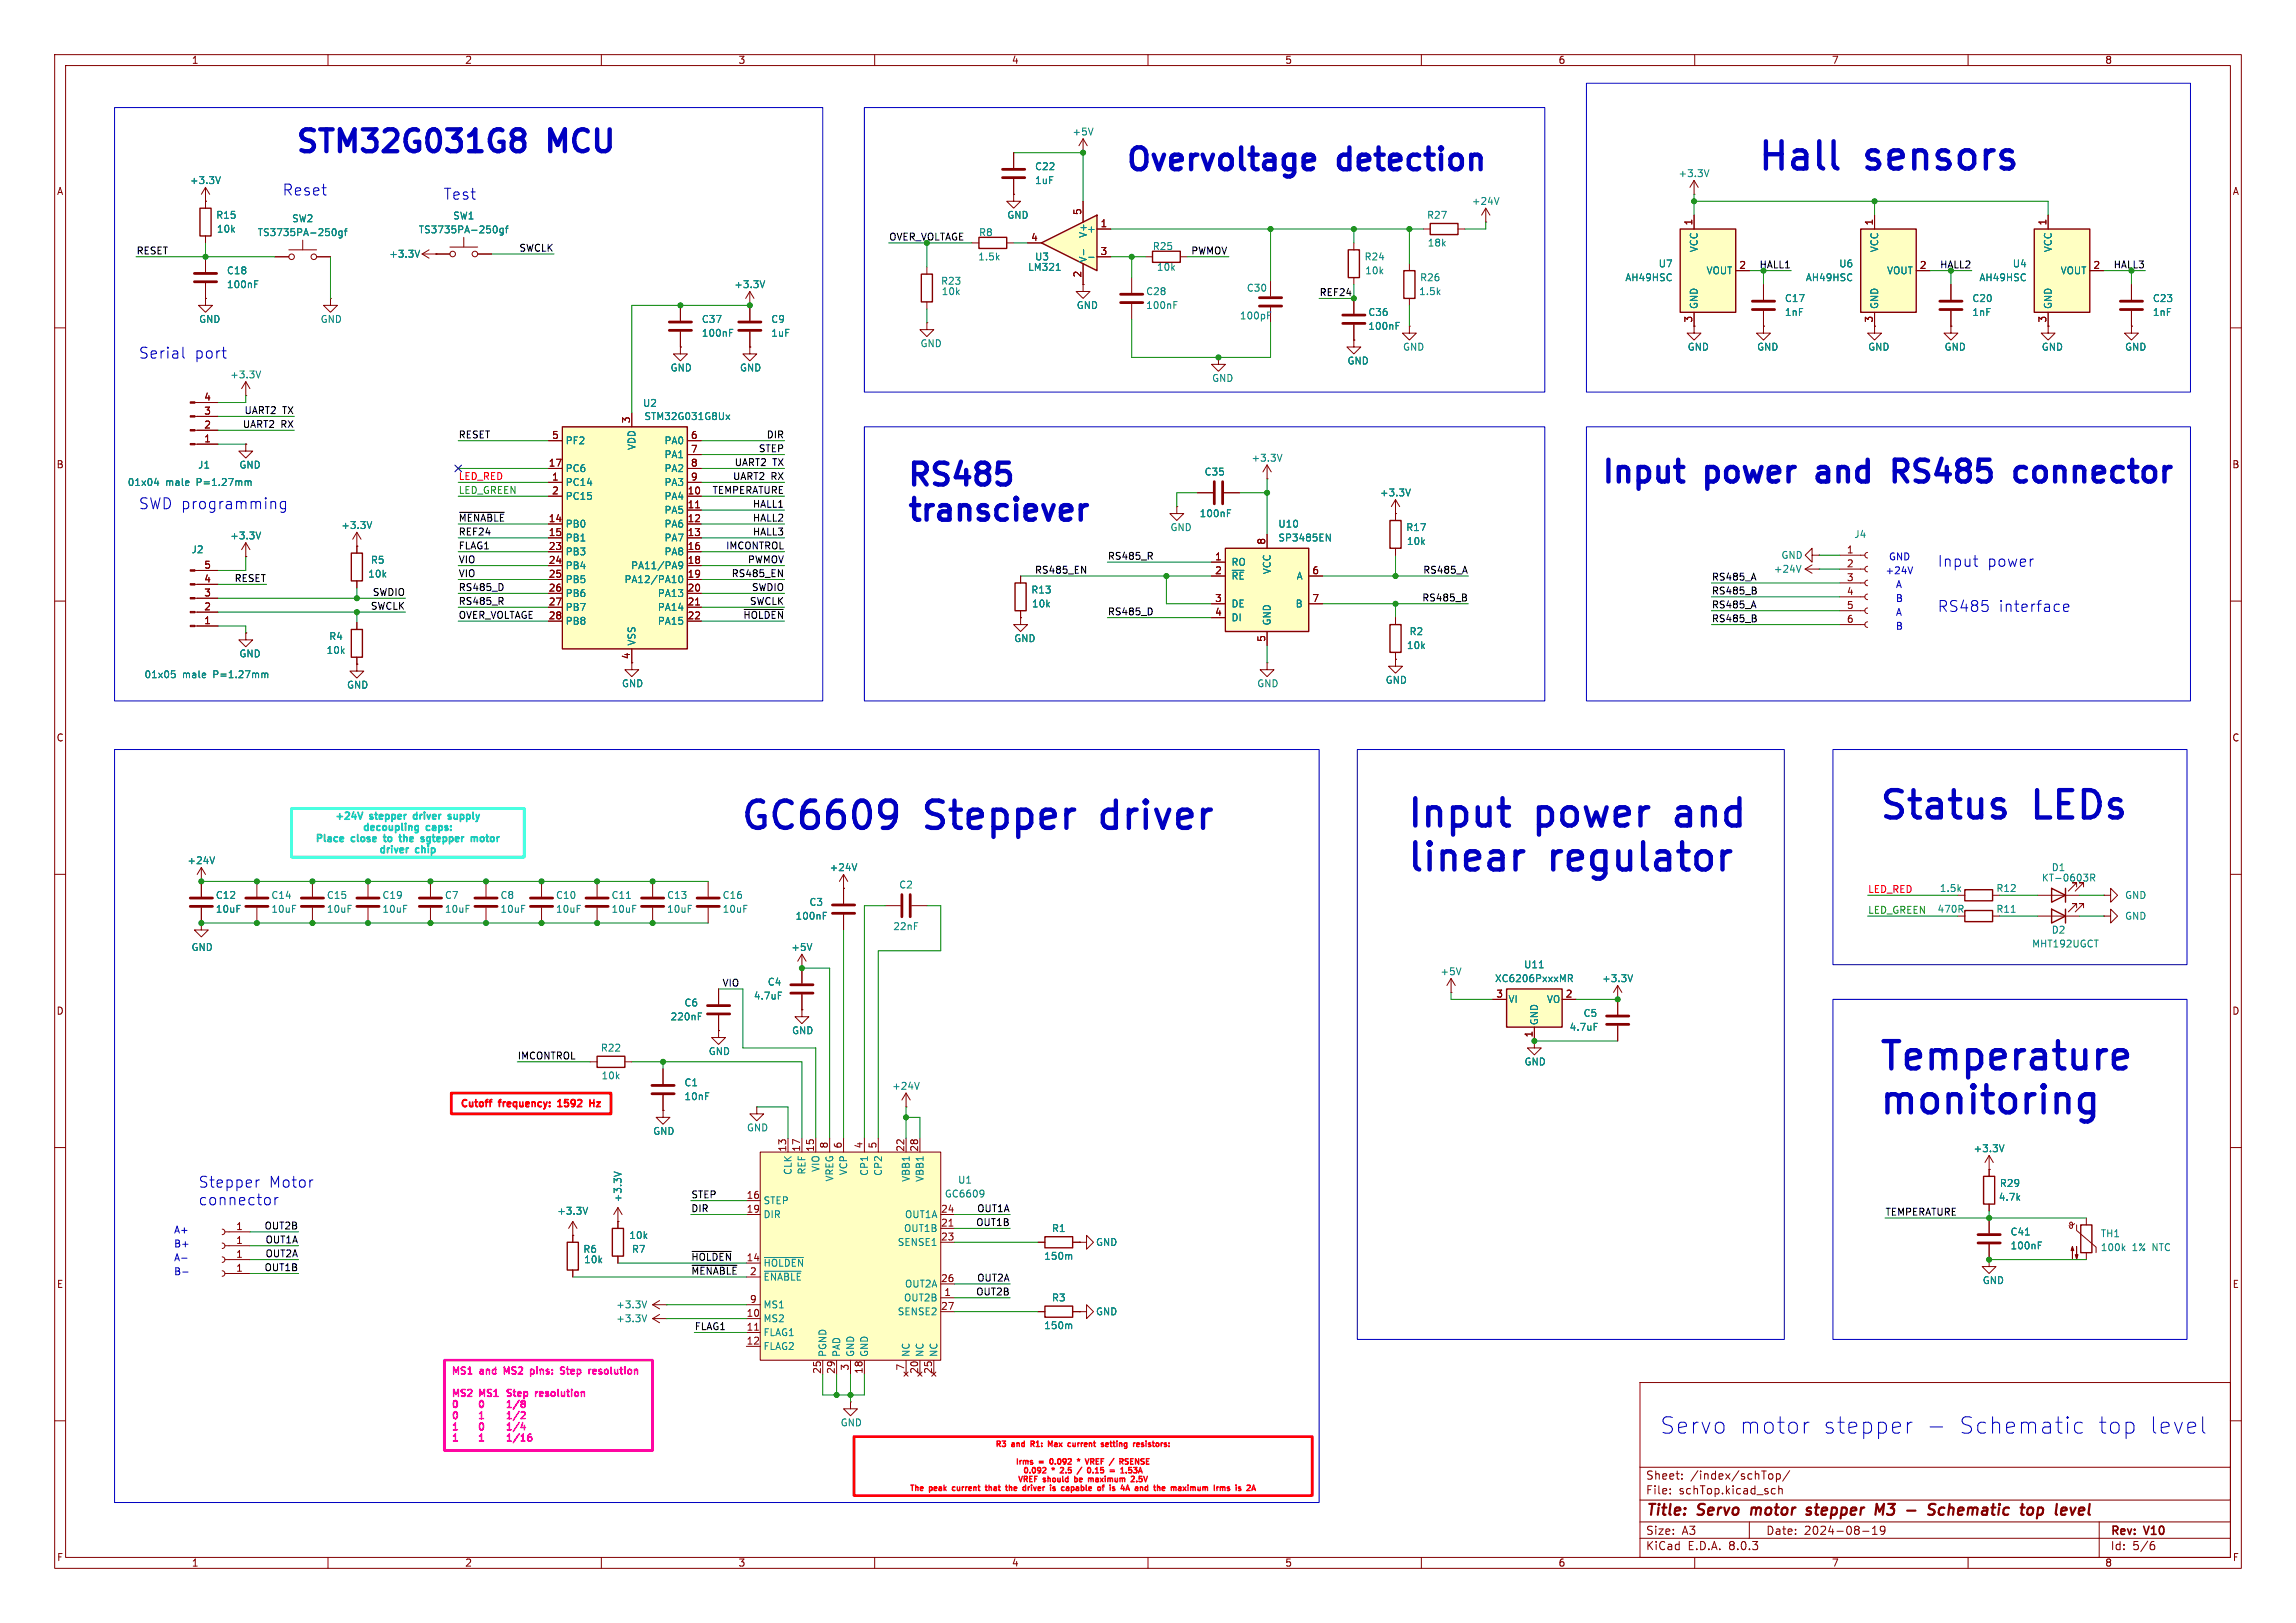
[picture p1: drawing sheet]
<svg xmlns="http://www.w3.org/2000/svg" width="420mm" height="297mm" viewBox="0 0 420 297" stroke-linecap="round" stroke-linejoin="round" font-family="sans-serif">
<defs><g id="words">
<g font-size="7" fill="#0000c2">
<text x="321.3" y="31.5">Hall</text>
<text x="341.5" y="31.5">sensors</text>
<text x="135.3" y="152.2">GC6609</text>
<text x="169.5" y="152.2">Stepper</text>
<text x="203.1" y="152.2">driver</text>
<text x="257.2" y="151.7">Input</text>
<text x="281.2" y="151.7">power</text>
<text x="308.1" y="151.7">and</text>
<text x="343.5" y="150.2">Status</text>
<text x="372.3" y="150.2">LEDs</text>
<text x="257.2" y="159.8">linear</text>
<text x="283.8" y="159.8">regulator</text>
<text x="343.5" y="196.2">Temperature</text>
<text x="343.5" y="204.2">monitoring</text>
</g>
<g font-size="5.6" fill="#0000c2">
<text x="53.8" y="28.2">STM32G031G8</text>
<text x="100.8" y="28.2">MCU</text>
<text x="205.7" y="31.5">Overvoltage</text>
<text x="245.2" y="31.5">detection</text>
<text x="165.7" y="89.2">RS485</text>
<text x="292.7" y="88.7">Input</text>
<text x="312.4" y="88.7">power</text>
<text x="334.4" y="88.7">and</text>
<text x="349.9" y="88.7">RS485</text>
<text x="373.8" y="88.7">connector</text>
<text x="165.7" y="95.6">transciever</text>
</g>
<g font-size="4.2" fill="#0000c2">
<text x="303.5" y="262.6">Servo</text>
<text x="318" y="262.6">motor</text>
<text x="333.1" y="262.6">stepper</text>
<text x="357.7" y="262.6">Schematic</text>
<text x="383" y="262.6">top</text>
<text x="392.2" y="262.6">level</text>
</g>
<g font-size="2.8" fill="#0000c2">
<text x="51.6" y="35.9">Reset</text>
<text x="81" y="36.7">Test</text>
<text x="25.3" y="65.8">Serial</text>
<text x="35.5" y="65.8">port</text>
<text x="25.3" y="93.3">SWD programming</text>
<text x="354.3" y="103.9">Input</text>
<text x="363.4" y="103.9">power</text>
<text x="354.3" y="112.1">RS485</text>
<text x="365.5" y="112.1">interface</text>
<text x="36.2" y="217.5">Stepper</text>
<text x="36.2" y="220.7">connector</text>
<text x="49.1" y="217.5">Motor</text>
</g>
<g font-size="2.8" fill="#840000">
<text x="301" y="277.9">Title:</text>
<text x="310.6" y="277.9">Servo</text>
<text x="321.2" y="277.9">motor</text>
<text x="332.2" y="277.9">stepper</text>
<text x="345.5" y="277.9">M3</text>
<text x="352" y="277.9">-</text>
<text x="356.8" y="277.9">Schematic</text>
<text x="374.6" y="277.9">top</text>
<text x="381.7" y="277.9">level</text>
</g>
<g font-size="2.1" fill="#840000">
<text x="301" y="273.7">File:</text>
<text x="301" y="271">Sheet:</text>
<text x="307.1" y="273.7">schTop.kicad_sch</text>
<text x="309.2" y="271">/index/schTop/</text>
<text x="301" y="281.1">Size:</text>
<text x="307.6" y="281.1">A3</text>
<text x="323" y="281.1">Date:</text>
<text x="330" y="281.1">2024-08-19</text>
<text x="386" y="281.3">Rev:</text>
<text x="392.4" y="281.3">V10</text>
<text x="301" y="283.9">KiCad</text>
<text x="308.7" y="283.9">E.D.A.</text>
<text x="316.3" y="283.9">8.0.3</text>
<text x="386" y="283.9">Id:</text>
<text x="390.1" y="283.9">5/6</text>
</g>
<g font-size="1.8" fill="#840000">
<text x="35" y="11.9">1</text>
<text x="85" y="11.9">2</text>
<text x="135" y="11.9">3</text>
<text x="185" y="11.9">4</text>
<text x="235" y="11.9">5</text>
<text x="285" y="11.9">6</text>
<text x="335" y="11.9">7</text>
<text x="385" y="11.9">8</text>
<text x="10.3" y="35.9">A</text>
<text x="408.3" y="35.9">A</text>
<text x="197.9" y="39.4" transform="rotate(-90 197.9 39.4)">5</text>
<text x="201.2" y="41.7">1</text>
<text x="309.6" y="41.3" transform="rotate(-90 309.6 41.3)">1</text>
<text x="342.6" y="41.3" transform="rotate(-90 342.6 41.3)">1</text>
<text x="374.4" y="41.3" transform="rotate(-90 374.4 41.3)">1</text>
<text x="188.5" y="44.2">4</text>
<text x="201.2" y="46.7">3</text>
<text x="197.9" y="50.9" transform="rotate(-90 197.9 50.9)">2</text>
<text x="318.1" y="49.3">2</text>
<text x="351.1" y="49.3">2</text>
<text x="382.8" y="49.3">2</text>
<text x="309.6" y="59.1" transform="rotate(-90 309.6 59.1)">3</text>
<text x="342.6" y="59.1" transform="rotate(-90 342.6 59.1)">3</text>
<text x="374.4" y="59.1" transform="rotate(-90 374.4 59.1)">3</text>
<text x="37.3" y="75.9">3</text>
<text x="37.3" y="73.4">4</text>
<text x="115.3" y="77.5" transform="rotate(-90 115.3 77.5)">3</text>
<text x="37.3" y="81">1</text>
<text x="37.3" y="78.5">2</text>
<text x="100.9" y="80.4">5</text>
<text x="126.3" y="80.4">6</text>
<text x="126.3" y="82.9">7</text>
<text x="10.3" y="85.9">B</text>
<text x="100.3" y="85.5">17</text>
<text x="100.9" y="88">1</text>
<text x="126.3" y="85.5">8</text>
<text x="126.3" y="88">9</text>
<text x="408.2" y="85.9">B</text>
<text x="100.3" y="95.6">14</text>
<text x="100.9" y="90.6">2</text>
<text x="125.7" y="90.6">10</text>
<text x="125.7" y="93.1">11</text>
<text x="125.7" y="95.6">12</text>
<text x="100.3" y="98.2">15</text>
<text x="100.3" y="100.7">23</text>
<text x="125.7" y="98.2">13</text>
<text x="125.7" y="100.7">16</text>
<text x="231.5" y="99.8" transform="rotate(-90 231.5 99.8)">8</text>
<text x="337.7" y="101.3">1</text>
<text x="37.3" y="106.7">4</text>
<text x="37.3" y="104.1">5</text>
<text x="100.3" y="103.3">24</text>
<text x="100.3" y="105.8">25</text>
<text x="125.7" y="103.3">18</text>
<text x="125.7" y="105.8">19</text>
<text x="222.2" y="102.6">1</text>
<text x="222.2" y="105.2">2</text>
<text x="240" y="105.2">6</text>
<text x="337.7" y="103.9">2</text>
<text x="337.7" y="106.4">3</text>
<text x="37.3" y="111.8">2</text>
<text x="37.3" y="109.2">3</text>
<text x="100.3" y="108.3">26</text>
<text x="100.3" y="110.9">27</text>
<text x="100.3" y="113.4">28</text>
<text x="125.7" y="108.3">20</text>
<text x="125.7" y="110.9">21</text>
<text x="125.7" y="113.4">22</text>
<text x="222.2" y="110.2">3</text>
<text x="222.2" y="112.8">4</text>
<text x="240" y="110.2">7</text>
<text x="337.7" y="109">4</text>
<text x="337.7" y="111.5">5</text>
<text x="37.3" y="114.3">1</text>
<text x="231.5" y="117.5" transform="rotate(-90 231.5 117.5)">5</text>
<text x="337.7" y="114">6</text>
<text x="115.3" y="120.7" transform="rotate(-90 115.3 120.7)">4</text>
<text x="10.3" y="135.9">C</text>
<text x="408.2" y="135.9">C</text>
<text x="10.3" y="185.9">D</text>
<text x="273.6" y="182.6">3</text>
<text x="286.3" y="182.6">2</text>
<text x="408.2" y="185.9">D</text>
<text x="280.4" y="189.9" transform="rotate(-90 280.4 189.9)">1</text>
<text x="143.9" y="210.9" transform="rotate(-90 143.9 210.9)">13</text>
<text x="146.4" y="210.9" transform="rotate(-90 146.4 210.9)">17</text>
<text x="149" y="210.9" transform="rotate(-90 149 210.9)">15</text>
<text x="151.5" y="210.3" transform="rotate(-90 151.5 210.3)">8</text>
<text x="154.1" y="210.3" transform="rotate(-90 154.1 210.3)">6</text>
<text x="157.9" y="210.3" transform="rotate(-90 157.9 210.3)">4</text>
<text x="160.4" y="210.3" transform="rotate(-90 160.4 210.3)">5</text>
<text x="165.5" y="210.9" transform="rotate(-90 165.5 210.9)">22</text>
<text x="168" y="210.9" transform="rotate(-90 168 210.9)">28</text>
<text x="136.5" y="219.5">16</text>
<text x="136.5" y="222">19</text>
<text x="172" y="222">24</text>
<text x="43.1" y="225.2">1</text>
<text x="43.1" y="227.7">1</text>
<text x="172" y="224.5">21</text>
<text x="172" y="227.1">23</text>
<text x="43.1" y="232.8">1</text>
<text x="43.1" y="230.3">1</text>
<text x="10.3" y="235.9">E</text>
<text x="137.1" y="238.5">9</text>
<text x="172" y="234.7">26</text>
<text x="172" y="239.8">27</text>
<text x="172.6" y="237.2">1</text>
<text x="408.3" y="235.9">E</text>
<text x="136.5" y="241">10</text>
<text x="136.5" y="243.6">11</text>
<text x="136.5" y="246.1">12</text>
<text x="150.2" y="251.5" transform="rotate(-90 150.2 251.5)">25</text>
<text x="152.8" y="251.5" transform="rotate(-90 152.8 251.5)">29</text>
<text x="155.3" y="250.9" transform="rotate(-90 155.3 250.9)">3</text>
<text x="157.9" y="251.5" transform="rotate(-90 157.9 251.5)">18</text>
<text x="165.5" y="250.9" transform="rotate(-90 165.5 250.9)">7</text>
<text x="168" y="251.5" transform="rotate(-90 168 251.5)">20</text>
<text x="170.6" y="251.5" transform="rotate(-90 170.6 251.5)">25</text>
<text x="10.3" y="285.9">F</text>
<text x="35" y="286.9">1</text>
<text x="85" y="286.9">2</text>
<text x="135" y="286.9">3</text>
<text x="185" y="286.9">4</text>
<text x="235" y="286.9">5</text>
<text x="285" y="286.9">6</text>
<text x="335" y="286.9">7</text>
<text x="385" y="286.9">8</text>
<text x="408.3" y="285.9">F</text>
</g>
<g font-size="1.8" fill="#008484">
<text x="196.1" y="25">+5V</text>
<text x="34.6" y="33.9">+3.3V</text>
<text x="189.2" y="33.9">1uF</text>
<text x="189.2" y="31.3">C22</text>
<text x="306.9" y="32.6">+3.3V</text>
<text x="39.5" y="40.2">R15</text>
<text x="53.3" y="40.9">SW2</text>
<text x="82.8" y="40.4">SW1</text>
<text x="184.2" y="40.2">GND</text>
<text x="260.9" y="40.2">R27</text>
<text x="269.1" y="37.7">+24V</text>
<text x="39.6" y="42.8">10k</text>
<text x="47" y="43.4">TS3735PA-250gf</text>
<text x="71.1" y="47.3">+3.3V</text>
<text x="76.5" y="42.9">TS3735PA-250gf</text>
<text x="178.8" y="47.9">1.5k</text>
<text x="179" y="43.4">R8</text>
<text x="189.2" y="47.9">U3</text>
<text x="198.8" y="42.8">+</text>
<text x="199" y="43.6" transform="rotate(-90 199 43.6)">V+</text>
<text x="210.8" y="45.9">R25</text>
<text x="249.5" y="47.9">R24</text>
<text x="261.1" y="45.3">18k</text>
<text x="310.7" y="46.2" transform="rotate(-90 310.7 46.2)">VCC</text>
<text x="343.8" y="46.2" transform="rotate(-90 343.8 46.2)">VCC</text>
<text x="375.5" y="46.2" transform="rotate(-90 375.5 46.2)">VCC</text>
<text x="41.4" y="52.9">100nF</text>
<text x="41.4" y="50.4">C18</text>
<text x="134.2" y="52.9">+3.3V</text>
<text x="172" y="52.3">R23</text>
<text x="188" y="49.8">LM321</text>
<text x="199" y="48.1" transform="rotate(-90 199 48.1)">V-</text>
<text x="211.5" y="49.8">10k</text>
<text x="228" y="53.6">C30</text>
<text x="249.6" y="50.4">10k</text>
<text x="259.7" y="51.7">R26</text>
<text x="297.2" y="51.7">AH49HSC</text>
<text x="303.3" y="49.1">U7</text>
<text x="312.1" y="50.4">VOUT</text>
<text x="330.2" y="51.7">AH49HSC</text>
<text x="336.3" y="49.1">U6</text>
<text x="345.1" y="50.4">VOUT</text>
<text x="362" y="51.7">AH49HSC</text>
<text x="368.1" y="49.1">U4</text>
<text x="376.8" y="50.4">VOUT</text>
<text x="36.3" y="59.3">GND</text>
<text x="58.6" y="59.3">GND</text>
<text x="128.3" y="59.3">C37</text>
<text x="141" y="59.3">C9</text>
<text x="172.2" y="54.2">10k</text>
<text x="196.9" y="56.7">GND</text>
<text x="209.6" y="56.7">100nF</text>
<text x="209.6" y="54.2">C28</text>
<text x="226.7" y="58.6">100pF</text>
<text x="250.2" y="58">C36</text>
<text x="259.5" y="54.2">1.5k</text>
<text x="310.7" y="56.6" transform="rotate(-90 310.7 56.6)">GND</text>
<text x="326.4" y="55.5">C17</text>
<text x="326.4" y="58">1nF</text>
<text x="343.8" y="56.6" transform="rotate(-90 343.8 56.6)">GND</text>
<text x="360.7" y="55.5">C20</text>
<text x="360.7" y="58">1nF</text>
<text x="375.5" y="56.6" transform="rotate(-90 375.5 56.6)">GND</text>
<text x="393.7" y="55.5">C23</text>
<text x="393.7" y="58">1nF</text>
<text x="128.3" y="61.8">100nF</text>
<text x="141" y="61.8">1uF</text>
<text x="168.3" y="63.7">GND</text>
<text x="250.2" y="60.6">100nF</text>
<text x="256.6" y="64.4">GND</text>
<text x="308.6" y="64.4">GND</text>
<text x="321.3" y="64.4">GND</text>
<text x="341.6" y="64.4">GND</text>
<text x="355.6" y="64.4">GND</text>
<text x="373.4" y="64.4">GND</text>
<text x="388.6" y="64.4">GND</text>
<text x="42" y="69.4">+3.3V</text>
<text x="122.6" y="68.2">GND</text>
<text x="135.3" y="68.2">GND</text>
<text x="221.6" y="70.1">GND</text>
<text x="246.4" y="66.9">GND</text>
<text x="117.5" y="74.7">U2</text>
<text x="117.8" y="77.1">STM32G031G8Ux</text>
<text x="103.4" y="81.5">PF2</text>
<text x="116.4" y="82.4" transform="rotate(-90 116.4 82.4)">VDD</text>
<text x="121.5" y="81.5">PA0</text>
<text x="23.3" y="89.1">01x04</text>
<text x="30.3" y="89.1">male</text>
<text x="36.1" y="89.1">P=1.27mm</text>
<text x="36.1" y="86">J1</text>
<text x="43.7" y="86">GND</text>
<text x="103.4" y="89.1">PC14</text>
<text x="103.4" y="86.6">PC6</text>
<text x="121.5" y="84">PA1</text>
<text x="121.5" y="86.6">PA2</text>
<text x="121.5" y="89.1">PA3</text>
<text x="220.3" y="87.2">C35</text>
<text x="228.8" y="84.7">+3.3V</text>
<text x="103.4" y="91.7">PC15</text>
<text x="121.5" y="91.7">PA4</text>
<text x="121.5" y="94.2">PA5</text>
<text x="219.3" y="94.8">100nF</text>
<text x="252.3" y="91">+3.3V</text>
<text x="34.9" y="101.4">J2</text>
<text x="42" y="98.9">+3.3V</text>
<text x="62.3" y="97">+3.3V</text>
<text x="103.4" y="96.7">PB0</text>
<text x="103.4" y="99.3">PB1</text>
<text x="103.4" y="101.8">PB3</text>
<text x="121.5" y="96.7">PA6</text>
<text x="121.5" y="99.3">PA7</text>
<text x="121.5" y="101.8">PA8</text>
<text x="214" y="97.4">GND</text>
<text x="233.7" y="96.7">U10</text>
<text x="233.7" y="99.3">SP3485EN</text>
<text x="257.1" y="97.4">R17</text>
<text x="257.3" y="99.9">10k</text>
<text x="339.1" y="98.7">J4</text>
<text x="67.3" y="105.9">10k</text>
<text x="67.7" y="103.4">R5</text>
<text x="103.4" y="104.4">PB4</text>
<text x="103.4" y="106.9">PB5</text>
<text x="114.1" y="106.9">PA12/PA10</text>
<text x="115.3" y="104.4">PA11/PA9</text>
<text x="225.2" y="103.7">RO</text>
<text x="225.2" y="106.3">~{RE}</text>
<text x="232.6" y="105.2" transform="rotate(-90 232.6 105.2)">VCC</text>
<text x="237.1" y="106.3">A</text>
<text x="324.4" y="105">+24V</text>
<text x="325.8" y="102.5">GND</text>
<text x="103.4" y="109.4">PB6</text>
<text x="103.4" y="112">PB7</text>
<text x="120.2" y="109.4">PA13</text>
<text x="120.2" y="112">PA14</text>
<text x="188.6" y="108.8">R13</text>
<text x="188.7" y="111.4">10k</text>
<text x="225.2" y="111.4">DE</text>
<text x="225.2" y="113.9">DI</text>
<text x="236.9" y="111.4">B</text>
<text x="59.6" y="119.9">10k</text>
<text x="60.1" y="117.3">R4</text>
<text x="103.4" y="114.5">PB8</text>
<text x="116.4" y="118.2" transform="rotate(-90 116.4 118.2)">VSS</text>
<text x="120.2" y="114.5">PA15</text>
<text x="185.4" y="117.7">GND</text>
<text x="232.6" y="114.6" transform="rotate(-90 232.6 114.6)">GND</text>
<text x="257.3" y="119">10k</text>
<text x="257.7" y="116.4">R2</text>
<text x="26.3" y="124.3">01x05</text>
<text x="33.4" y="124.3">male</text>
<text x="39.1" y="124.3">P=1.27mm</text>
<text x="43.7" y="120.5">GND</text>
<text x="113.7" y="126">GND</text>
<text x="229.9" y="126">GND</text>
<text x="253.4" y="125.3">GND</text>
<text x="63.4" y="126.2">GND</text>
<text x="34.2" y="158.3">+24V</text>
<text x="151.7" y="159.6">+24V</text>
<text x="373.4" y="161.5">KT-0603R</text>
<text x="375.2" y="159.6">D1</text>
<text x="39.4" y="164.7">C12</text>
<text x="39.4" y="167.2">10uF</text>
<text x="49.5" y="164.7">C14</text>
<text x="49.5" y="167.2">10uF</text>
<text x="59.7" y="164.7">C15</text>
<text x="59.7" y="167.2">10uF</text>
<text x="69.9" y="164.7">C19</text>
<text x="69.9" y="167.2">10uF</text>
<text x="81.3" y="164.7">C7</text>
<text x="81.3" y="167.2">10uF</text>
<text x="91.4" y="164.7">C8</text>
<text x="91.4" y="167.2">10uF</text>
<text x="101.6" y="164.7">C10</text>
<text x="101.6" y="167.2">10uF</text>
<text x="111.8" y="164.7">C11</text>
<text x="111.8" y="167.2">10uF</text>
<text x="121.9" y="164.7">C13</text>
<text x="121.9" y="167.2">10uF</text>
<text x="132.1" y="164.7">C16</text>
<text x="132.1" y="167.2">10uF</text>
<text x="148" y="166">C3</text>
<text x="164.4" y="162.8">C2</text>
<text x="354.3" y="167.2">470R</text>
<text x="354.7" y="163.4">1.5k</text>
<text x="365.1" y="167.2">R11</text>
<text x="365.1" y="163.4">R12</text>
<text x="388.6" y="164.7">GND</text>
<text x="145.4" y="168.5">100nF</text>
<text x="163.3" y="170.4">22nF</text>
<text x="371.6" y="173.6">MHT192UGCT</text>
<text x="375.2" y="171">D2</text>
<text x="388.6" y="168.5">GND</text>
<text x="34.9" y="174.2">GND</text>
<text x="144.6" y="174.2">+5V</text>
<text x="263.4" y="178.7">+5V</text>
<text x="273.4" y="179.9">XC6206PxxxMR</text>
<text x="278.7" y="177.4">U11</text>
<text x="293" y="179.9">+3.3V</text>
<text x="125.1" y="184.4">C6</text>
<text x="137.8" y="183.1">4.7uF</text>
<text x="140.3" y="180.6">C4</text>
<text x="275.8" y="183.7">VI</text>
<text x="282.9" y="183.7">VO</text>
<text x="122.6" y="186.9">220nF</text>
<text x="144.8" y="189.5">GND</text>
<text x="281.5" y="187.7" transform="rotate(-90 281.5 187.7)">GND</text>
<text x="287" y="188.8">4.7uF</text>
<text x="289.6" y="186.3">C5</text>
<text x="109.8" y="192.6">R22</text>
<text x="109.9" y="197.7">10k</text>
<text x="129.5" y="193.3">GND</text>
<text x="278.8" y="195.2">GND</text>
<text x="125.1" y="199">C1</text>
<text x="125.1" y="201.5">10nF</text>
<text x="163.1" y="199.6">+24V</text>
<text x="119.4" y="207.9">GND</text>
<text x="136.5" y="207.2">GND</text>
<text x="145" y="215.1" transform="rotate(-90 145 215.1)">CLK</text>
<text x="147.5" y="215" transform="rotate(-90 147.5 215)">REF</text>
<text x="150.1" y="214.6" transform="rotate(-90 150.1 214.6)">VIO</text>
<text x="155.2" y="215.2" transform="rotate(-90 155.2 215.2)">VCP</text>
<text x="159" y="215.3" transform="rotate(-90 159 215.3)">CP1</text>
<text x="161.5" y="215.3" transform="rotate(-90 161.5 215.3)">CP2</text>
<text x="360.9" y="211">+3.3V</text>
<text x="113.9" y="220.1" transform="rotate(-90 113.9 220.1)">+3.3V</text>
<text x="139.6" y="220.6">STEP</text>
<text x="152.6" y="216.3" transform="rotate(-90 152.6 216.3)">VREG</text>
<text x="166.6" y="216.4" transform="rotate(-90 166.6 216.4)">VBB1</text>
<text x="169.1" y="216.4" transform="rotate(-90 169.1 216.4)">VBB1</text>
<text x="172.7" y="219.3">GC6609</text>
<text x="175.2" y="216.8">U1</text>
<text x="365.5" y="219.9">4.7k</text>
<text x="365.7" y="217.4">R29</text>
<text x="101.8" y="222.5">+3.3V</text>
<text x="115" y="226.9">10k</text>
<text x="139.6" y="223.1">DIR</text>
<text x="165.3" y="225.7">OUT1B</text>
<text x="165.4" y="223.1">OUT1A</text>
<text x="192.3" y="225.7">R1</text>
<text x="367.7" y="226.3">C41</text>
<text x="384.2" y="226.6">TH1</text>
<text x="106.6" y="229.5">R6</text>
<text x="106.8" y="231.4">10k</text>
<text x="115.5" y="229.5">R7</text>
<text x="139.6" y="232">~{HOLDEN}</text>
<text x="164.1" y="228.2">SENSE1</text>
<text x="190.9" y="230.7">150m</text>
<text x="200.4" y="228.2">GND</text>
<text x="367.7" y="228.8">100nF</text>
<text x="384.2" y="229.1">100k</text>
<text x="390" y="229.1">1%</text>
<text x="393.8" y="229.1">NTC</text>
<text x="112.6" y="239.6">+3.3V</text>
<text x="139.6" y="234.5">~{ENABLE}</text>
<text x="139.6" y="239.6">MS1</text>
<text x="165.3" y="238.4">OUT2B</text>
<text x="165.4" y="235.8">OUT2A</text>
<text x="192.3" y="238.4">R3</text>
<text x="362.6" y="235.2">GND</text>
<text x="112.6" y="242.2">+3.3V</text>
<text x="139.6" y="242.2">MS2</text>
<text x="139.6" y="244.7">FLAG1</text>
<text x="164.1" y="240.9">SENSE2</text>
<text x="190.9" y="243.4">150m</text>
<text x="200.4" y="240.9">GND</text>
<text x="139.6" y="247.2">FLAG2</text>
<text x="151.4" y="248.4" transform="rotate(-90 151.4 248.4)">PGND</text>
<text x="153.9" y="248.4" transform="rotate(-90 153.9 248.4)">PAD</text>
<text x="156.4" y="248.4" transform="rotate(-90 156.4 248.4)">GND</text>
<text x="159" y="248.4" transform="rotate(-90 159 248.4)">GND</text>
<text x="166.6" y="248.4" transform="rotate(-90 166.6 248.4)">NC</text>
<text x="169.1" y="248.4" transform="rotate(-90 169.1 248.4)">NC</text>
<text x="171.7" y="248.4" transform="rotate(-90 171.7 248.4)">NC</text>
<text x="153.7" y="261.2">GND</text>
</g>
<g font-size="1.8">
<text x="24.9" y="46.6">RESET</text>
<text x="94.9" y="46.1">SWCLK</text>
<text x="217.8" y="46.6">PWMOV</text>
<text x="321.8" y="49.2">HALL1</text>
<text x="354.8" y="49.2">HALL2</text>
<text x="241.3" y="54.3">REF24</text>
<text x="44.6" y="75.9">UART2</text>
<text x="51.7" y="75.9">TX</text>
<text x="44.3" y="78.4">UART2</text>
<text x="51.4" y="78.4">RX</text>
<text x="83.8" y="80.3">RESET</text>
<text x="138.7" y="82.8">STEP</text>
<text x="140.2" y="80.3">DIR</text>
<text x="134" y="87.9">UART2</text>
<text x="134.3" y="85.4">UART2</text>
<text x="141" y="87.9">RX</text>
<text x="141.3" y="85.4">TX</text>
<text x="83.8" y="95.5">~{MENABLE}</text>
<text x="130.2" y="90.5">TEMPERATURE</text>
<text x="137.6" y="93">HALL1</text>
<text x="137.6" y="95.5">HALL2</text>
<text x="83.8" y="98.1">REF24</text>
<text x="83.8" y="100.6">FLAG1</text>
<text x="132.7" y="100.6">IMCONTROL</text>
<text x="137.6" y="98.1">HALL3</text>
<text x="42.8" y="106.6">RESET</text>
<text x="83.8" y="105.7">VIO</text>
<text x="83.8" y="103.2">VIO</text>
<text x="133.8" y="105.7">RS485_EN</text>
<text x="136.7" y="103.2">PWMOV</text>
<text x="189.2" y="105.1">RS485_EN</text>
<text x="202.6" y="102.5">RS485_R</text>
<text x="260.2" y="105.1">RS485_A</text>
<text x="313.1" y="106.3">RS485_A</text>
<text x="67.7" y="111.7">SWCLK</text>
<text x="68.1" y="109.1">SWDIO</text>
<text x="83.8" y="110.8">RS485_R</text>
<text x="83.8" y="113.3">OVER_VOLTAGE</text>
<text x="83.8" y="108.2">RS485_D</text>
<text x="135.9" y="113.3">~{HOLDEN}</text>
<text x="137.1" y="110.8">SWCLK</text>
<text x="137.4" y="108.2">SWDIO</text>
<text x="202.6" y="112.7">RS485_D</text>
<text x="260.1" y="110.1">RS485_B</text>
<text x="313.1" y="111.4">RS485_A</text>
<text x="313.1" y="108.9">RS485_B</text>
<text x="313.1" y="114">RS485_B</text>
<text x="132.1" y="180.6">VIO</text>
<text x="94.6" y="194">IMCONTROL</text>
<text x="126.4" y="221.9">DIR</text>
<text x="126.4" y="219.4">STEP</text>
<text x="178.7" y="221.9">OUT1A</text>
<text x="48.3" y="225.1">OUT2B</text>
<text x="48.5" y="227.6">OUT1A</text>
<text x="178.5" y="224.4">OUT1B</text>
<text x="344.8" y="222.5">TEMPERATURE</text>
<text x="48.3" y="232.7">OUT1B</text>
<text x="48.5" y="230.2">OUT2A</text>
<text x="126.4" y="230.8">~{HOLDEN} 14</text>
<text x="126.4" y="233.3">~{MENABLE}2</text>
<text x="178.5" y="237.1">OUT2B</text>
<text x="178.7" y="234.6">OUT2A</text>
<text x="127" y="243.5">FLAG1</text>
</g>
<g font-size="1.8" fill="#008400">
<text x="162.6" y="44.1">OVER_VOLTAGE</text>
<text x="386.5" y="49.2">HALL3</text>
</g>
<g font-size="1.8" fill="#f00">
<text x="83.8" y="87.9">LED_RED</text>
<text x="341.6" y="163.5">LED_RED</text>
<text x="84" y="203">Cutoff</text>
<text x="91.4" y="203">frequency:</text>
<text x="102.9" y="203">1592</text>
<text x="109.4" y="203">Hz</text>
</g>
<g font-size="1.8" fill="#0f0">
<text x="83.8" y="90.5">LED_GREEN</text>
<text x="341.6" y="167.3">LED_GREEN</text>
</g>
<g font-size="1.8" fill="#0000c2">
<text x="344.8" y="105.2">+24V</text>
<text x="345.4" y="102.6">GND</text>
<text x="346.7" y="107.7">A</text>
<text x="346.7" y="112.8">A</text>
<text x="346.7" y="110.2">B</text>
<text x="346.7" y="115.3">B</text>
<text x="31.7" y="225.8">A+</text>
<text x="31.7" y="228.4">B+</text>
<text x="31.7" y="230.9">A-</text>
<text x="31.7" y="233.4">B-</text>
</g>
<g font-size="1.8" fill="#00c8c8">
<text x="57.5" y="154.5">Place</text>
<text x="61" y="150.4">+24V</text>
<text x="64.4" y="154.5">close</text>
<text x="66.1" y="152.5">decoupling</text>
<text x="67.8" y="150.4">stepper</text>
<text x="71.1" y="154.5">to</text>
<text x="74.6" y="154.5">the</text>
<text x="76.4" y="150.4">driver</text>
<text x="78.1" y="152.5">caps:</text>
<text x="79.2" y="154.5">sgtepper</text>
<text x="83.5" y="150.4">supply</text>
<text x="89.1" y="154.5">motor</text>
<text x="69.1" y="156.6">driver</text>
<text x="76.1" y="156.6">chip</text>
</g>
<g font-size="1.8" fill="#f0f">
<text x="82.5" y="252.3">MS1</text>
<text x="82.5" y="256.4">MS2 MS1 Step</text>
<text x="88" y="252.3">and</text>
<text x="93.1" y="252.3">MS2</text>
<text x="98.2" y="256.4">resolution</text>
<text x="98.7" y="252.3">pins:</text>
<text x="104.9" y="252.3">Step</text>
<text x="110.7" y="252.3">resolution</text>
<text x="82.5" y="258.5">0 0 1/8</text>
<text x="82.5" y="260.5">0 1 1/2</text>
<text x="82.5" y="262.6">1 0 1/4</text>
</g>
<g font-size="1.4" fill="#f00">
<text x="181.9" y="265.1">R3</text>
<text x="185.2" y="265.1">and</text>
<text x="185.6" y="268.4">Irms</text>
<text x="186.9" y="270">0.092</text>
<text x="189.2" y="265.1">R1:</text>
<text x="190.1" y="268.4">=</text>
<text x="192.5" y="270">*</text>
<text x="192.7" y="268.4">0.092</text>
<text x="192.9" y="265.1">Max</text>
<text x="194.6" y="270">2.5</text>
<text x="197.1" y="265.1">current</text>
<text x="198.3" y="268.4">*</text>
<text x="198.3" y="270">/</text>
<text x="200.4" y="268.4">VREF</text>
<text x="200.7" y="270">0.15</text>
<text x="203.7" y="265.1">setting</text>
<text x="205.3" y="268.4">/</text>
<text x="205.3" y="270">=</text>
<text x="207.6" y="268.4">RSENSE</text>
<text x="207.9" y="270">1.53A</text>
<text x="210.1" y="265.1">resistors:</text>
<text x="166.2" y="273.2">The</text>
<text x="170.1" y="273.2">peak</text>
<text x="174.8" y="273.2">current</text>
<text x="181.5" y="273.2">that</text>
<text x="185.8" y="273.2">the</text>
<text x="186" y="271.6">VREF</text>
<text x="189.4" y="273.2">driver</text>
<text x="190.9" y="271.6">should</text>
<text x="195" y="273.2">is</text>
<text x="197.2" y="271.6">be</text>
<text x="197.6" y="273.2">capable</text>
<text x="200.3" y="271.6">maximum</text>
<text x="204.7" y="273.2">of</text>
<text x="207.5" y="273.2">is</text>
<text x="208.7" y="271.6">2.5V</text>
<text x="210.1" y="273.2">4A</text>
<text x="213.2" y="273.2">and</text>
<text x="217.3" y="273.2">the</text>
<text x="220.9" y="273.2">maximum</text>
<text x="229.3" y="273.2">Irms</text>
</g>
</g></defs>
<g fill="none" stroke="#840000" stroke-width=".18">
<path d="M10 10h400v277h-400zM12 12h396v273h-396zM60 10v2M110 10v2M160 10v2M210 10v2M260 10v2M310 10v2M360 10v2M10 60h2M408 60h2M215.3 92.7v1.3h1.2l-1.2 1.3-1.3-1.3h1.3"/>
<path d="M215.3 92.7h.1M10 110h2M408 110h2M10 160h2M408 160h2M78.7 161.3v2.8M78.7 166.1v2.8M88.9 161.3v2.8M88.9 166.1v2.8M10 210h2M408 210h2M10 260h2"/>
<path d="M300 253h108v32h-108zM408 260h2M300 278.5h108M300 274.5h108M300 268.5h108M305.5 273.2v.2M305.5 272.5v.1M307.7 270.5v.2M307.7 269.8v.1M320 278.5v3M323.5 270l.3-.3 .4 .1 .1 .2v.4l-.1 .2-.4 .1-.3-.3M324.3 272.4l.4 .1"/>
<path d="M324.7 273.3l-.4 .1M324.9 269.8l.5-.1 .3 .3v.4l-.2 .2h-.6M324.9 269.7v1.5M325.4 272.5l.2-.1 .3 .1 .1 .9M325.4 271.9v1.5M327.4 269.1l-1.3 1.9M342.5 279.7l.4-.4v1.5M344.8 279.9l-.3 .3h-.3l-.3-.3 .2-.5 .4-.1 .2 .1a.99 .99 0 0 1-.3 1.4h-.3M384 278.5v6.5M60 285v2M110 285v2M160 285v2"/>
<path d="M210 285v2M260 285v2M300 281.5h108M310 285v2M340.7 280.2h1.2M342.5 280.8h.9M360 285v2M393.6 282.7h.3l.3 .2-.1 .5-.5 .2M394 282.1l-.4 .1"/>
</g>
<path d="M320.5 275.9l-.2 1.3M331.3 276a.49 .49 0 0 0-.8 .3l.3 .2 .4 .1 .1 .3-.3 .3-.6-.1M343.3 275.2l.5 1.4 .8-1.4-.2 2M354.1 275.3a.84 .84 0 0 0-1.1 .1l-.2 .4 .1 .2M355.7 276a.66 .66 0 0 0-1 .3l-.1 .5 .2 .3 .2 .1 .5-.1M371.9 276.1v.7M372.8 276l.2-.1 .6 .1 .1 .3v.5a.66 .66 0 0 1-1 .3M372.8 275.9l-.2 2M381 275.9l-.6 .1-.2 .9 .3 .3 .6-.1M381.3 276.3l-1 .2" fill="none" stroke="#840000" stroke-width=".4"/>
<path d="M76.7 165.9h4.1M76.7 164.3h4.1M86.9 165.9h4M86.9 164.3h4" fill="none" stroke="#840000" stroke-width=".51"/>
<path d="M340.4 41.9h10.1v15.3h-10.1z" fill="#ffffc2"/>
<path d="M168.5 50.2h2.1v5h-2.1zM210.8 46h5.1v2h-5.1zM261.6 40.9h5.1v2h-5.1zM340.4 41.9h10.1v15.3h-10.1z" fill="none" stroke="#840000" stroke-width=".25"/>
<g fill="none" stroke="#840000" stroke-width=".18">
<path d="M271.8 38.1l-.8 1.3M271.8 38.1v2.5M271.8 38.1l.7 1.3M342.9 39.4v2.5M137.2 55.9v2.8M169.5 48.9v1.3M169.5 55.2v1.3M198.1 52.1v1.2h1.3l-1.3 1.3-1.3-1.3h1.3M198.1 52.1h.1M207 50.8v2.8M207 55.6v2.8M209.5 47h1.3"/>
<path d="M215.9 47h1.3M260.3 41.9h1.3M266.7 41.9h1.3M271.8 40.6h.1M322.6 52.1v2.8M322.6 56.9v2.8M342.9 59.7v1.3h1.3l-1.3 1.2-1.3-1.2h1.3M342.9 59.7h.1M342.9 57.2v2.5M350.5 49.5h2.6M137.2 60.7v2.8M222.9 65.4v1.3h1.3l-1.3 1.2-1.3-1.2h1.3"/>
<path d="M222.9 65.4h.1M219.1 90.2h2.8M223.9 90.2h2.8M330.2 104.1h2.5M330.2 104.1l1.3 .8M331.5 101.6v1.3l-1.3-1.3 1.3-1.3v1.3h1.2M331.5 103.4l-1.3 .7M332.7 101.6h.1M332.7 104.1h.1M336.5 114.3h4.6M336.5 111.8h4.6M336.5 109.2h4.6"/>
<path d="M336.5 106.7h4.6M336.5 104.1h4.6M336.5 101.6h4.6M341.6 113.8l-.3 .1-.2 .4 .2 .4 .3 .1M341.6 111.3l-.3 .1-.2 .4 .2 .3 .3 .2M341.6 108.7l-.3 .2-.2 .3 .2 .4 .3 .1M341.6 106.2l-.3 .1-.2 .4 .2 .3 .3 .2M341.6 103.6l-.3 .2-.2 .3 .2 .4 .3 .1M341.6 101.1l-.3 .1-.2 .4 .2 .4 .3 .1M57.1 161.3v2.8M57.1 166.1v2.8M67.3 161.3v2.8"/>
<path d="M67.3 166.1v2.8M99.1 161.3v2.8M99.1 166.1v2.8M146.7 177.2h.1M146.7 174.6l-.8 1.3M146.7 174.6v5.4M146.7 174.6l.7 1.3M154.3 162.6v2.8M154.3 167.4v2.8M146.7 184.8v1.3h1.3l-1.3 1.2-1.3-1.2h1.3M146.7 184.8h.1M146.7 182v2.8"/>
<path d="M155.6 256.5v1.3h1.2l-1.2 1.3-1.3-1.3h1.3M155.6 256.5h.1"/>
</g>
<g fill="none" stroke="#840000" stroke-width=".51">
<path d="M135.1 58.9h4.1M205 55.4h4M205 53.8h4M320.5 56.6h4.1M320.5 55.1h4.1M135.1 60.5h4.1M222.1 88.1v4.1M223.6 88.1v4.1M55.1 165.9h4.1M55.1 164.3h4.1M65.3 165.9h4M65.3 164.3h4"/>
<path d="M97 165.9h4.1M97 164.3h4.1M152.3 167.1h4M152.3 165.6h4M144.7 181.7h4M144.7 180.2h4"/>
</g>
<path d="M274.2 36.1l-.4 1.3M214.7 55.8h.5M214.7 55.2h.6M224.5 93.9h.5M224.5 93.3h.6M329.4 103.4l-.4 1.3M148.5 172.7l-.4 1.2M150.6 167.6h.4M150.6 166.9h.6M142.4 181.6h.6" fill="none" stroke="#008484" stroke-width=".18"/>
<path d="M307.3 41.9h10.2v15.3h-10.2z" fill="#ffffc2"/>
<path d="M307.3 41.9h10.2v15.3h-10.2zM103.8 227.3h2v5.1h-2z" fill="none" stroke="#840000" stroke-width=".25"/>
<g fill="none" stroke="#840000" stroke-width=".18">
<path d="M185.4 35.6v1.2h1.3l-1.3 1.3-1.3-1.3h1.3M185.4 35.6h.1M185.4 27.9v2.8M185.4 32.8v2.8M309.9 39.4v2.5M169.5 59.1v1.2h1.3l-1.3 1.3-1.2-1.3h1.2M169.5 59.1h.1M309.9 59.7v1.3h1.2l-1.2 1.2-1.3-1.2h1.3M309.9 59.7h.1M309.9 57.2v2.5M317.5 49.5h2.5M322.6 59.7v1.3h1.2l-1.2 1.2-1.3-1.2h1.3"/>
<path d="M322.6 59.7h.1M154.3 162.6h.1M154.3 160l-.8 1.3M154.3 160v2.6M154.3 160l.8 1.3M165.7 202.6h.1M165.7 200l-.7 1.3M165.7 200v2.6M165.7 200l.8 1.3M104.8 226.1h.1M104.8 223.5v3.8M104.8 232.4v1.3"/>
<path d="M104.8 223.5l-.8 1.3M104.8 223.5l.7 1.3"/>
</g>
<path d="M156.7 158.1l-.4 1.2M168.2 198.1l-.5 1.2M107.5 220.9l-.4 1.3" fill="none" stroke="#008484" stroke-width=".18"/>
<path d="M183.4 32.5h4.1M183.4 31h4.1" fill="none" stroke="#840000" stroke-width=".51"/>
<path d="M190.5 44.5l10.2-5.1v10.1z" fill="#ffffc2"/>
<path d="M179.1 43.4h5v2.1h-5zM190.5 44.5l10.2-5.1v10.1zM185.7 106.7h2v5.1h-2z" fill="none" stroke="#840000" stroke-width=".25"/>
<g fill="none" stroke="#840000" stroke-width=".18">
<path d="M198.1 27.9h.1M198.1 25.4v2.5M198.1 36.8v3.8M198.1 25.4l-.7 1.3M198.1 25.4l.8 1.3M177.8 44.5h1.3M184.1 44.5h1.3M188 44.5h2.5M198.1 48.3v3.8M200.7 41.9h2.5M200.7 47h2.5M186.7 113v1.3h1.3l-1.3 1.3-1.3-1.3h1.3"/>
<path d="M186.7 113h.1M186.7 105.4v1.3M186.7 111.8v1.2M161.9 165.7h2.8M166.8 165.7h2.7"/>
</g>
<path d="M199.9 23.4l-.4 1.3M193.2 49.5h.7M198.2 45.7v.9M199.2 47.1h.9" fill="none" stroke="#008484" stroke-width=".18"/>
<path d="M165 163.7v4.1M166.5 163.7v4.1" fill="none" stroke="#840000" stroke-width=".51"/>
<path d="M139.1 210.8h33v38.1h-33z" fill="#ffffc2"/>
<g fill="none" stroke="#840000" stroke-width=".18">
<path d="M37.6 36.8h.1M37.6 34.3l-.8 1.3M37.6 34.3v3.8M37.6 34.3l.8 1.3M37.6 43.2v1.3M50.3 47h2.5M52.8 45.7h5.1M55.4 43.9v1.8M57.9 47h2.6M77.2 46.5h5.1M77.2 46.5l1.3 .7M78.5 45.7l-1.3 .8"/>
<path d="M79.8 46.5h.1M82.3 45.2h5.1M84.8 43.4v1.8M87.4 46.5h2.5M35.7 73.7h4.2M35.7 76.2h4.2M35.7 78.7h4.2M35.7 81.3h4.2M35.7 104.4h4.2M35.7 106.9h4.2M35.7 109.5h4.2M35.7 112h4.2"/>
<path d="M35.7 114.6h4.2M45 115.8v1.3h1.2l-1.2 1.3-1.3-1.3h1.3M45 115.8h.1M65.3 113.9v1.3M65.3 121.5v1.3h1.2l-1.2 1.3-1.3-1.3h1.3M65.3 121.5h.1M65.3 120.3v1.2M115.6 121.3v1.3h1.2l-1.2 1.2-1.3-1.2h1.3M231.8 121.3v1.3h1.2l-1.2 1.2-1.3-1.2h1.3M231.8 121.3h.1M136.5 219.7h2.6M139.1 210.8h33v38.1h-33z"/>
<path d="M144.1 208.3v2.5M146.7 208.3v2.5M149.2 208.3v2.5M151.8 208.3v2.5M154.3 208.3v2.5M158.1 208.3v2.5M160.7 208.3v2.5M165.7 208.3v2.5M168.3 208.3v2.5M136.5 231.1h2.6M136.5 222.2h2.6M136.5 233.7h2.6"/>
<path d="M136.5 238.8h2.6M172.1 237.5h2.5M172.1 222.2h2.5M172.1 224.8h2.5M172.1 227.3h2.5M172.1 234.9h2.5M173.6 224.4h.7M189.9 227.3h1.2M196.2 227.3h1.3M197.5 227.3h1.3v-1.2l1.2 1.2-1.2 1.3v-1.3M197.5 227.3h.1M136.5 241.3h2.6"/>
<path d="M136.5 243.8h2.6M136.5 246.4h2.6M138 243.4h.8M150.5 248.9v2.6M153 248.9v2.6M155.6 248.9v2.6M158.1 248.9v2.6M165.4 251.1l.7 .7M165.7 248.9v2.6M166.1 251.1l-.7 .7M168.3 248.9v2.6M170.8 248.9v2.6"/>
<path d="M172.1 240h2.5M189.9 240h1.2M196.2 240h1.3M197.5 240h1.3v-1.2l1.2 1.2-1.2 1.3v-1.3M197.5 240h.1"/>
<circle cx="53.3" cy="47" r=".51"/>
<circle cx="57.4" cy="47" r=".51"/>
<circle cx="82.8" cy="46.5" r=".51"/>
<circle cx="86.9" cy="46.5" r=".51"/>
</g>
<g fill="none" stroke="#008484" stroke-width=".18">
<path d="M40.3 32.3l-.4 1.3M61.2 41.9a.8 .8 0 0 1 0 1.2M62.6 42.3v1l-.3 .2h-.3M62.6 42.3h-.4l-.2 .2 .1 .6h.5M63 42.3h.5M63.5 41.9l-.3 .1v1.1M76.8 45.8l-.5 1.3M90.6 41.3a.79 .79 0 0 1 0 1.3M92 41.8v1l-.2 .2h-.3M92 41.8h-.3l-.3 .2 .1 .6h.5M92.5 41.8h.4M92.9 41.3l-.3 .2v1.1"/>
<path d="M28.3 88.4h.8M28.9 88v.8M45 88l.4 .2M45.4 88.2l.2-.2 .3 .1v.7M45.4 88.2v.6M31.4 122.8h.6M31.5 123.2h.3l.3 .3-.1 .4-.5 .1M48.1 123.2l.3 .2M48.4 123.4l.2-.2h.3l.1 .8M48.4 123.4v.6M179.9 217.8l.1 .7-.2 .4M180 218.3l-.1 .2"/>
<path d="M139.8 230.1h7.2M139.8 232.6h6.8M195.7 229.6l.3 .2v.6M195.7 242.3l.3 .2v.6"/>
</g>
<path d="M36.6 38.1h2v5.1h-2zM64.3 115.2h2v5.1h-2zM191.1 239h5.1v2h-5.1zM191.1 226.3h5.1v2h-5.1z" fill="none" stroke="#840000" stroke-width=".25"/>
<g fill="#840000" stroke="#840000" stroke-width=".18">
<path d="M34.8 104.3h.9v.2h-.9z"/>
<path d="M34.8 106.8h.9v.3h-.9z"/>
<path d="M34.8 109.3h.9v.3h-.9z"/>
<path d="M34.8 111.9h.9v.2h-.9z"/>
<path d="M34.8 114.4h.9v.3h-.9z"/>
<path d="M34.8 73.5h.9v.3h-.9z"/>
<path d="M34.8 76.1h.9v.2h-.9z"/>
<path d="M34.8 78.6h.9v.3h-.9z"/>
<path d="M34.8 81.2h.9v.2h-.9z"/>
</g>
<path d="M102.9 78.1h22.8v40.6h-22.8z" fill="#ffffc2"/>
<path d="M102.9 78.1h22.8v40.6h-22.8z" fill="none" stroke="#840000" stroke-width=".25"/>
<g fill="none" stroke="#840000" stroke-width=".18">
<path d="M115.6 75.6v2.5M100.3 88.3h2.6M100.3 90.8h2.6M100.3 95.9h2.6M100.3 98.4h2.6M100.3 85.7h2.6M100.3 80.6h2.6M125.7 88.3h2.6M125.7 90.8h2.6M125.7 93.3h2.6M125.7 95.9h2.6M125.7 98.4h2.6"/>
<path d="M125.7 85.7h2.6M125.7 80.6h2.6M125.7 83.2h2.6M127.2 92.9h.8M100.3 101h2.6M100.3 103.5h2.6M100.3 106h2.6M100.3 108.6h2.6M100.3 111.1h2.6M100.3 113.7h2.6M115.6 118.7v2.6M125.7 101h2.6"/>
<path d="M125.7 103.5h2.6M125.7 106h2.6M125.7 108.6h2.6M125.7 111.1h2.6M125.7 113.7h2.6M127.2 110.7h.8M36.8 158.8l-.7 1.2M36.8 158.8v5.3M36.8 158.8l.8 1.2M36.8 161.3h.1M36.8 168.9v1.3h1.3l-1.3 1.3-1.2-1.3h1.2M36.8 168.9h.1"/>
<path d="M36.8 166.1v2.8M47 161.3v2.8M47 166.1v2.8M280.7 190.5v1.3h1.2l-1.2 1.2-1.3-1.2h1.3M280.7 190.5h.1M295.9 182.9h.1M295.9 180.3l-.8 1.3M295.9 180.3v2.6M295.9 180.3l.8 1.3M40.6 224.9l.4 .2 .1 .3-.1 .4-.4 .1M40.6 232.5l.4 .2 .1 .4-.1 .3-.4 .2M40.6 227.5l.4 .1 .1 .4-.1 .3-.4 .2"/>
<path d="M40.6 230l.4 .2 .1 .3-.1 .4-.4 .1M41.1 225.4h4.6M41.1 233h4.6M41.1 228h4.6M41.1 230.5h4.6"/>
</g>
<path d="M132.8 75.9l.7 .9M133.5 75.9l-.7 .9M124.3 105.5l.2-.1a.68 .68 0 0 1 .4 .6 .68 .68 0 0 1-.4 .6l-.3-.5zM124.9 103.4l-.3 .2-.3-.1-.1-.1v-.3l.2-.3h.2l.3 .3a.84 .84 0 0 1-.4 1h-.2M39.2 156.8l-.4 1.3M298.6 178.4l-.4 1.2" fill="none" stroke="#008484" stroke-width=".18"/>
<path d="M34.8 165.9h4.1M34.8 164.3h4.1M45 165.9h4M45 164.3h4" fill="none" stroke="#840000" stroke-width=".51"/>
<path d="M275.6 181h10.1v7h-10.1z" fill="#ffffc2"/>
<path d="M246.6 45.7h2.1v5.1h-2.1zM254.3 114.3h2v5.1h-2zM375.3 166.4l2.5 1.2-2.5 1.3zM377.8 166.4v2.5M109.2 193.3h5.1v2h-5.1zM275.6 181h10.1v7h-10.1zM112 224.8h2v5.1h-2zM380.6 224.2h2.1v5h-2.1z" fill="none" stroke="#840000" stroke-width=".25"/>
<g fill="none" stroke="#840000" stroke-width=".18">
<path d="M37.6 54.6v1.3h1.3l-1.3 1.3-1.3-1.3h1.3M37.6 54.6h.1M37.6 47v2.8M37.6 51.8v2.8M60.5 54.6v1.3h1.2l-1.2 1.3-1.3-1.3h1.3M60.5 54.6h.1M232.4 51.4v2.8M232.4 56.3v2.8M247.6 44.5v1.2M247.6 50.8v1.3M255.3 94h.1M255.3 91.4v2.6"/>
<path d="M255.3 91.4l-.8 1.3M255.3 91.4l.7 1.3M255.3 113v1.3M255.3 119.4v1.3M255.3 120.7v1.2h1.2l-1.2 1.3-1.3-1.3h1.3M255.3 120.7h.1M109.2 161.3v2.8M109.2 166.1v2.8M119.4 161.3v2.8M119.4 166.1v2.8M129.5 161.3v2.8M129.5 166.1v2.8"/>
<path d="M265.4 179.1l-.7 1.2M265.4 179.1v2.5M265.4 179.1l.8 1.2M372.7 167.6h7.7M379.9 166.1v-.7h-.8h.8l-1.6 1.5M381.1 166.1v-.7h-.7h.7l-1.5 1.5M384.8 163.8h1.3v-1.2l1.2 1.2-1.2 1.3v-1.3M384.8 163.8h.1M107.9 194.3h1.3M114.3 194.3h1.3M121.3 195.6v2.8M131.4 181v2.8"/>
<path d="M131.4 185.8v2.8M265.4 181.6h.1M273 182.9h2.6M280.7 188v2.5M285.7 182.9h2.6M295.9 182.9v2.8M295.9 187.7v2.8M121.3 203.2v1.3h1.3l-1.3 1.2-1.3-1.2h1.3M121.3 203.2h.1M121.3 200.4v2.8M113 223.5h.1M113 221v3.8"/>
<path d="M113 229.9v1.2M113 221l-.7 1.2M113 221l.8 1.2M119.4 238.8l1.2 .7M119.4 238.8h2.5M120.6 238l-1.2 .8M121.9 238.8h.1M363.9 230.5v1.3h1.2l-1.2 1.2-1.3-1.2h1.3M363.9 230.5h.1M378.8 223.6l.3 .3v.8l-.4 .1-.2-.5M378.8 223.6l-.2 .3 .2 .2h.4l.3-.2M379.9 224.2v1l3.5 3v1"/>
<path d="M381.6 222.9v1.3M381.6 229.2v1.3M119.4 241.3l1.2 .8M119.4 241.3h2.5M120.6 240.5l-1.2 .8M121.9 241.3h.1"/>
</g>
<g fill="none" stroke="#008484" stroke-width=".18">
<path d="M46.6 52h.4M46.6 51.4h.6M231.9 57.7h.4M231.9 57.1h.6M258 89.5l-.4 1.2M114.6 164.4h.7M267.2 177.1l-.4 1.3M281.6 177.1h.7M286.9 178.4h.5l.2 .2-.1 .4h-.6M287.2 179l.4 .6M127.7 186h.5M127.7 185.4h.7"/>
<path d="M291.6 187.3h.6M112.3 214.4l1.3 .5M118.3 238.1l-.4 1.2M388.3 228.4l.4 .5M388.7 228l-.5 .5M118.3 240.6l-.4 1.3"/>
</g>
<g fill="none" stroke="#840000" stroke-width=".51">
<path d="M35.6 51.6h4M35.6 50h4M230.4 56h4M230.4 54.5h4M107.2 165.9h4.1M107.2 164.3h4.1M117.3 165.9h4.1M117.3 164.3h4.1M127.5 165.9h4.1M127.5 164.3h4.1M119.3 198.6h4M129.4 185.5h4.1"/>
<path d="M129.4 184h4.1M293.9 187.5h4M293.9 185.9h4M119.3 200.2h4"/>
</g>
<g fill="#840000" stroke="#840000" stroke-width=".18">
<path d="M379.1 228.1l.2 .8h-.5l.3-.8v2.3z"/>
<path d="M379.9 228.1v2.3l-.3-.8h.5l-.2 .8z"/>
</g>
<path d="M224.2 100.3h15.2v15.3h-15.2z" fill="#ffffc2"/>
<path d="M256.8 49.5h2v5.1h-2zM254.3 95.3h2v5h-2zM64.3 101.2h2v5.1h-2zM224.2 100.3h15.2v15.3h-15.2zM359.4 166.6h5.1v2.1h-5.1zM359.4 162.8h5.1v2h-5.1zM375.3 162.6l2.5 1.2-2.5 1.3zM377.8 162.6v2.5M362.8 215.3h2.1v5h-2.1z" fill="none" stroke="#840000" stroke-width=".25"/>
<g fill="none" stroke="#840000" stroke-width=".18">
<path d="M124.5 55.9v2.8M137.2 55.9h.1M137.2 53.3l-.8 1.3M137.2 53.3v2.6M137.2 53.3l.7 1.3M247.6 54.6v2.8M247.6 59.4v2.8M257.8 59.7v1.3h1.3l-1.3 1.2-1.3-1.2h1.3M257.8 59.7h.1M257.8 48.3v1.2M257.8 54.6v1.3M356.9 52.1v2.8"/>
<path d="M356.9 56.9v2.8M374.6 59.7v1.3h1.3l-1.3 1.2-1.2-1.2h1.2M374.6 59.7h.1M45 72.4h.1M45 69.9v2.5M45 69.9l-.8 1.2M45 69.9l.7 1.2M124.5 63.5v1.3h1.2l-1.2 1.2-1.3-1.2h1.3M124.5 63.5h.1M124.5 60.7v2.8M247.6 62.2v1.3h1.3l-1.3 1.3-1.2-1.3h1.2M247.6 62.2h.1"/>
<path d="M45 81.3v1.3h1.2l-1.2 1.2-1.3-1.2h1.3M45 81.3h.1M45 99.3l-.8 1.3M45 99.3v2.6M45 99.3l.7 1.3M65.3 99.9h.1M65.3 97.4v3.8M65.3 97.4l-.8 1.3M65.3 97.4l.7 1.3M231.8 87.6h.1M231.8 85.1v2.5M231.8 97.8v2.5"/>
<path d="M231.8 85.1l-.8 1.3M231.8 85.1l.7 1.3M255.3 94v1.3M45 101.9h.1M65.3 106.3v1.3M221.6 102.9h2.6M221.6 105.4h2.6M221.6 110.5h2.6M221.6 113h2.6M231.8 115.6v2.5M239.4 105.4h2.5M239.4 110.5h2.5"/>
<path d="M255.3 100.3v1.3M358.1 167.6h1.3M358.1 163.8h1.3M364.5 167.6h1.3M364.5 163.8h1.3M372.7 163.8h7.7M379.9 162.3v-.8h-.8h.8l-1.6 1.6M381.1 162.3v-.8h-.7h.7l-1.5 1.6M384.8 167.6h1.3v-1.2l1.2 1.2-1.2 1.3v-1.3M384.8 167.6h.1M131.4 188.6v1.3h1.3l-1.3 1.2-1.2-1.2h1.2M131.4 188.6h.1"/>
<path d="M138.4 202.6v1.2h1.3l-1.3 1.3-1.2-1.3h1.2M138.4 202.6h.1M363.9 214h.1M363.9 211.5v3.8M363.9 211.5l-.8 1.2M363.9 211.5l.7 1.2M363.9 220.3v1.3M363.9 222.9v2.8M363.9 227.7v2.8"/>
</g>
<g fill="none" stroke="#008484" stroke-width=".18">
<path d="M139.9 51.4l-.4 1.2M255.4 59.6h.4M255.4 59h.6M47.7 67.9l-.4 1.3M133.5 60.9h.4M133.5 60.3h.6M47.7 97.4l-.4 1.2M68 95.4l-.4 1.3M234.5 83.1l-.4 1.3M242.6 97.7l.7 1.3v-1.3M367.9 166.9h.7M382.5 160.6h.6l.1-.2-.1-.3-.6-.1v1.2"/>
<path d="M382.8 160.6l.4 .6M366.6 209.5l-.4 1.3M370.5 226h.7M372.9 227.9h.4M372.9 227.3h.6"/>
</g>
<path d="M122.4 58.9h4.1M245.6 59.2h4.1M245.6 57.7h4.1M354.8 56.6h4.1M354.8 55.1h4.1M122.4 60.5h4.1M361.8 227.5h4.1M361.8 225.9h4.1" fill="none" stroke="#840000" stroke-width=".51"/>
<path d="M372.1 41.9h10.2v15.3h-10.2z" fill="#ffffc2"/>
<path d="M372.1 41.9h10.2v15.3h-10.2z" fill="none" stroke="#840000" stroke-width=".25"/>
<g fill="none" stroke="#840000" stroke-width=".18">
<path d="M37.6 36.8h.1M37.6 36.8v1.3M185.4 35.6h.1M185.4 27.9v2.8M185.4 32.8v2.8M198.1 36.8v3.8M309.9 35.6h.1M309.9 33l-.8 1.3M309.9 33v2.6M309.9 39.4v2.5M309.9 33l.7 1.3M342.9 39.4v2.5"/>
<path d="M374.6 39.4v2.5M37.6 54.6h.1M37.6 43.2v1.3M37.6 47v2.8M37.6 51.8v2.8M50.3 47h2.5M57.9 47h2.6M79.8 46.5h.1M79.8 46.5h2.5M87.4 46.5h2.5M124.5 55.9v2.8M137.2 55.9h.1"/>
<path d="M137.2 55.9v2.8M188 44.5h2.5M198.1 52.1h.1M198.1 48.3v3.8M200.7 47h2.5M200.7 41.9h2.5M247.6 54.6v2.8M247.6 59.4v2.8M309.9 59.7h.1M309.9 57.2v2.5M317.5 49.5h2.5M322.6 59.7h.1"/>
<path d="M322.6 52.1v2.8M322.6 56.9v2.8M342.9 59.7h.1M342.9 57.2v2.5M350.5 49.5h2.6M356.9 59.7v1.3h1.2l-1.2 1.2-1.3-1.2h1.3M356.9 59.7h.1M356.9 52.1v2.8M356.9 56.9v2.8M374.6 59.7h.1M374.6 57.2v2.5M382.3 49.5h2.5"/>
<path d="M389.9 59.7v1.3h1.3l-1.3 1.2-1.3-1.2h1.3M389.9 59.7h.1M389.9 52.1v2.8M389.9 56.9v2.8M36.1 78.7h3.8M36.1 76.2h3.8M36.1 73.7h3.8M115.6 75.6v2.5M124.5 63.5h.1M124.5 60.7v2.8M137.2 63.5v1.3h1.2l-1.2 1.2-1.3-1.2h1.3M137.2 63.5h.1"/>
<path d="M137.2 60.7v2.8M247.6 62.2h.1M36.1 81.3h3.8M45 81.3h.1M65.3 99.9h.1M65.3 99.9v1.3M100.3 88.3h2.6M100.3 90.8h2.6M100.3 95.9h2.6M100.3 98.4h2.6M100.3 85.7h2.6M100.3 80.6h2.6"/>
<path d="M125.7 88.3h2.6M125.7 90.8h2.6M125.7 93.3h2.6M125.7 95.9h2.6M125.7 98.4h2.6M125.7 85.7h2.6M125.7 80.6h2.6M125.7 83.2h2.6M127.2 92.9h.8M219.1 90.2h2.8M223.9 90.2h2.8M231.8 97.8v2.5"/>
<path d="M255.3 94h.1M255.3 94v1.3M36.1 114.6h3.8M36.1 112h3.8M36.1 109.5h3.8M36.1 106.9h3.8M36.1 104.4h3.8M45 101.9h.1M45 115.8h.1M65.3 106.3v1.3M65.3 113.9v1.3M100.3 101h2.6"/>
<path d="M100.3 103.5h2.6M100.3 106h2.6M100.3 108.6h2.6M100.3 111.1h2.6M100.3 113.7h2.6M115.6 118.7v2.6M125.7 101h2.6M125.7 103.5h2.6M125.7 106h2.6M125.7 108.6h2.6M125.7 111.1h2.6M125.7 113.7h2.6"/>
<path d="M127.2 110.7h.8M186.7 113h.1M186.7 105.4v1.3M186.7 111.8v1.2M221.6 102.9h2.6M221.6 105.4h2.6M221.6 110.5h2.6M221.6 113h2.6M231.8 115.6v2.5M239.4 105.4h2.5M239.4 110.5h2.5M255.3 100.3v1.3"/>
<path d="M255.3 113v1.3M255.3 119.4v1.3M65.3 121.5h.1M65.3 120.3v1.2M255.3 120.7h.1M36.8 161.3h.1M36.8 168.9h.1M36.8 161.3v2.8M36.8 166.1v2.8M146.7 177.2h.1M146.7 177.2v2.8M154.3 162.6h.1"/>
<path d="M154.3 162.6v2.8M154.3 167.4v2.8M121.3 195.6v2.8M131.4 188.6h.1M131.4 181v2.8M131.4 185.8v2.8M146.7 184.8h.1M146.7 182v2.8M273 182.9h2.6M280.7 190.5h.1M280.7 188v2.5M285.7 182.9h2.6"/>
<path d="M295.9 182.9h.1M295.9 182.9v2.8M295.9 187.7v2.8M121.3 203.2h.1M121.3 200.4v2.8M363.9 214h.1M363.9 214v1.3M104.8 226.1h.1M104.8 226.1v1.2M104.8 232.4v1.3M113 223.5h.1M113 223.5v1.3"/>
<path d="M113 229.9v1.2M189.9 227.3h1.2M196.2 227.3h1.3M197.5 227.3h.1M363.9 230.5h.1M363.9 220.3v1.3M363.9 222.9v2.8M363.9 227.7v2.8M189.9 240h1.2M196.2 240h1.3M197.5 240h.1"/>
</g>
<g fill="none" stroke="#008484" stroke-width=".18">
<path d="M40.3 32.3l-.4 1.3M312.6 31.1l-.4 1.2M46.6 52h.4M46.6 51.4h.6M61.2 41.9a.8 .8 0 0 1 0 1.2M62.6 42.3v1l-.3 .2h-.3M62.6 42.3h-.4l-.2 .2 .1 .6h.5M63 42.3h.5M63.5 41.9l-.3 .1v1.1M76.8 45.8l-.5 1.3M90.6 41.3a.79 .79 0 0 1 0 1.3M92 41.8v1l-.2 .2h-.3"/>
<path d="M92 41.8h-.3l-.3 .2 .1 .6h.5M92.5 41.8h.4M92.9 41.3l-.3 .2v1.1M139.9 51.4l-.4 1.2M193.2 49.5h.7M198.2 45.7v.9M199.2 47.1h.9M255.4 59.6h.4M255.4 59h.6M132.8 75.9l.7 .9M133.5 60.9h.4M133.5 60.3h.6"/>
<path d="M133.5 75.9l-.7 .9M28.3 88.4h.8M28.9 88v.8M45 88l.4 .2M45.4 88.2l.2-.2 .3 .1v.7M45.4 88.2v.6M47.7 97.4l-.4 1.2M68 95.4l-.4 1.3M224.5 93.9h.5M224.5 93.3h.6M242.6 97.7l.7 1.3v-1.3M258 89.5l-.4 1.2"/>
<path d="M124.3 105.5l.2-.1a.68 .68 0 0 1 .4 .6 .68 .68 0 0 1-.4 .6l-.3-.5zM124.9 103.4l-.3 .2-.3-.1-.1-.1v-.3l.2-.3h.2l.3 .3a.84 .84 0 0 1-.4 1h-.2M31.4 122.8h.6M31.5 123.2h.3l.3 .3-.1 .4-.5 .1M48.1 123.2l.3 .2M48.4 123.4l.2-.2h.3l.1 .8M48.4 123.4v.6M39.2 156.8l-.4 1.3M156.7 158.1l-.4 1.2M148.5 172.7l-.4 1.2M150.6 167.6h.4M150.6 166.9h.6"/>
<path d="M281.6 177.1h.7M286.9 178.4h.5l.2 .2-.1 .4h-.6M287.2 179l.4 .6M298.6 178.4l-.4 1.2M127.7 186h.5M127.7 185.4h.7M142.4 181.6h.6M291.6 187.3h.6M112.3 214.4l1.3 .5M366.6 209.5l-.4 1.3M107.5 220.9l-.4 1.3M195.7 229.6l.3 .2v.6"/>
<path d="M370.5 226h.7M372.9 227.9h.4M372.9 227.3h.6M195.7 242.3l.3 .2v.6"/>
</g>
<path d="M387.9 56.6h4M387.9 55.1h4" fill="none" stroke="#840000" stroke-width=".51"/>
<g fill="none" stroke="#000" stroke-width=".18">
<path d="M84 93.7h8.3M92 107.1v.7M136.1 111.5h7.2M142.4 104.3l.7 1.2v-1.2M197.9 103.6l.7 1.3v-1.3M210.7 111.5v.7M268.1 109.4l.2 .2-.2 .3M268.1 108.8v.4M321.1 108.1l.2 .2-.2 .3M321.1 113.2l.2 .2-.2 .3M321.1 107.6v.3M321.1 112.6v.4"/>
<path d="M126.6 229h7.2M126.6 231.5h8.2"/>
</g>
<g fill="none" stroke="#0000c2" stroke-width=".8">
<path d="M94.4 23.7h.7a.86 .86 0 0 1 .8 .8 .86 .86 0 0 1-.8 .9M94.4 25.4h.7M95.1 25.4l.6 .4 .2 .3v.8l-.4 .6-.4 .2h-.7M239 28.3h.8l.4 .2 .2 .4v.4l-1.9 .3M240.2 30.8l-.4 .2h-.8M335.6 30.6l.5 .2M182.6 84.7h1.9M184.4 86.4l.3 .5v1l-.3 .6M197.7 92.4v2.7M198.8 92.4a1.02 1.02 0 0 0-1.1 .8M332.7 86.8l-.2 .4v.3l.2 .4M347.5 86.2l1.4 1.9"/>
<path d="M348.5 84.3l-.4-.2h-1.5v4M348.5 86l-.4 .2h-1.5M370.6 85.6l-.4-.1h-.7l-.6 .3-.2 .4v1.2l.4 .5 .4 .2h.7l.4-.2M162.9 146.5l.7 .5a4.2 4.2 0 0 1-.4 4M163.9 148.6l-.3 .5-.7 .5M278.7 155.8h-.5l-.5 .2M316 155.8h.5M387.4 192.2h.9l.5 .2 .3 .5v.5l-2.4 .5M388.8 195.3l-.5 .2h-.9M381.4 200.2h1l.5 .3M382.9 200.2v4.1l-.3 .5-.7 .4M382.9 203.3l-.5 .3h-1"/>
</g>
<g fill="none" stroke="#0000c2" stroke-width=".18">
<path d="M21 19.7h129.5v108.6h-129.5zM158.1 19.7h124.5v52.1h-124.5zM290.2 15.2h110.5v56.6h-110.5zM33.5 63.5v1.8l.3 .2M40.6 64.2h.8M41.2 65.5h.2M158.1 78.1h124.5v50.2h-124.5zM290.2 78.1h110.5v50.2h-110.5zM50.1 91.8l.3 .2v1.1M52.2 91.8v1.6a.54 .54 0 0 1-.8 .3M52.2 91.9l-.5-.1-.4 .3v.6l.2 .3 .2 .1 .5-.1M349.9 103.7l-.5 1.3"/>
<path d="M361 102.3h.8M361.4 103.5l.4 .1M377.5 111.2l.9-.2-.1-.3-.5-.1-.3 .2 .1 1 .2 .1 .5-.1M21 137.2h220.3v137.8h-220.3zM248.3 137.2h78.1v107.9h-78.1zM335.3 137.2h64.7v39.3h-64.7zM335.3 182.9h64.7v62.2h-64.7zM47.4 215.9l-.3 .1-.2 .3M49.3 219.3l.1 .2-.1 .8M50.3 219.1v1.4M50.9 219.1l-.4 .1-.2 .3M57.1 215.9h.1"/>
<path d="M33.2 230.2h1M33.4 232.8h1M402.9 259.3v2.5l.2 .3 .2 .2M330.9 260.3a.77 .77 0 0 0-.8 .5M348.9 260.3v2M349.8 260.3a.77 .77 0 0 0-.9 .5M353.1 261.1h2.2M380.9 260.4l-.3-.1h-.5l-.3 .1-.3 .4v.9l.3 .4 .3 .2h.5l.3-.2M390.1 260.4l.2 .4v.9l-.2 .4"/>
</g>
<path d="M53.3 148h42.6v8.8h-42.6z" fill="none" stroke="#0ff" stroke-width=".5"/>
<g fill="none" stroke="#00c8c8" stroke-width=".32">
<path d="M62.6 153.1l.2 .3-.6 .2M62.8 153.9l-.2 .1M65.5 148.6l.4 1.3 .4-1.3M70.3 152.7v1.1l.2 .2M73.2 153.9l.3 .1M73.9 152.7v1.3M74.6 155.2h.1M76 151.9h.5M76 151.2h.5M76.1 149.1h-.3l-.2 .2 .1 .5 .4 .1M76.5 151.1v1l-.3 .3-.3-.1M78.1 153.4l.1 .5h.5"/>
<path d="M78.7 153.1v1.1l-.3 .2h-.3M82.5 149.1h-.3l-.2 .1 .1 .2 .4 .1v.3h-.5M87.3 153.2v.8M87.9 153.3l.2-.2 .4 .2v.5l-.1 .1-.3 .1-.2-.1z"/>
</g>
<path d="M81.3 248.9h38.1v16.5h-38.1z" fill="none" stroke="#f0f" stroke-width=".5"/>
<g fill="none" stroke="#f0f" stroke-width=".32">
<path d="M83 251.4v-1.2l.4 .9 .4-.9v1.2M83 255.5v-1.2l.4 .9 .4-.9v1.2M85.1 250.2h-.5l-.2 .3M85.1 254.3h-.5l-.2 .3M85.6 254.4l.5-.1 .2 .3M85.7 250.5l.3-.3v1.2M87.7 259.6h.7M87.8 255.5v-1.2l.4 .9 .4-.9v1.2M88.1 258.3v1.3M89.9 254.3h-.5l-.2 .3M90.5 254.6l.2-.3v1.2M90.7 250.2v1.2"/>
<path d="M92.2 251.4v-1.2l.5 .9 .4-.9v1.2M92.8 257.6h.7M92.8 258.7l.4-.4v1.3M92.8 259.6h.7M93.2 256.3v1.3M93.5 254.3h-.5l-.2 .3M94.1 254.3v1M94.4 250.2h-.5l-.3 .3M94.8 250.3l.5-.1 .3 .3M94.9 254.7h.4v.3l-.6 .1M95 256.2l-1.1 1.7M95 258.3l-1.1 1.6"/>
<path d="M95.3 255.5h-.4M95.3 258.5l.5-.2 .3 .4-.8 .9h.8M95.6 256.8l-.3-.2 .3-.3h.2l.3 .2-.3 .3M95.6 256.8l-.3 .3 .1 .3 .2 .2 .3-.1 .2-.2v-.2l-.3-.3M95.6 256.8h.2M95.9 254.7h.3l.3 .2-.1 .6h-.5M95.9 254.7v1.2M97.2 250.6h.4l.1 .2-.1 .5-.4 .1M98.2 250.2v.1M102 254.3v1M103.3 250.2h-.5l-.3 .3M103.6 250.6h.5"/>
<path d="M103.8 250.2v1.1l.3 .1M103.9 254.3v1M104.6 254.3v.1M110 250.6h-.3l-.2 .2 .1 .2 .4 .1v.3h-.5M111.8 250.2v1.1M113.6 250.2v1.1M114.3 250.2v.1M82.9 263.7h.8M83.3 260.4v1.3M83.3 262.4v1.3M87.7 263.7h.7M88.1 262.4v1.3"/>
<path d="M88.4 260.6v.3M92.8 260.8l.4-.4v1.3M92.8 262.8l.4-.4v1.3M92.8 261.7h.7M92.8 263.7h.7M95 260.3l-1.1 1.7M95 262.4l-1.1 1.6M95.3 263.7h.8M95.3 262.8l.4-.4v1.3M95.6 260.3l-.3 .9h.8M95.9 260.8v.9M97.1 262.4l-.3 .1a.86 .86 0 0 0 0 1.2l.4-.1 .1-.4-.3-.3h-.2l-.3 .3"/>
</g>
<path d="M82.5 200h29.3v3.8h-29.3zM156.2 262.9h83.8v10.8h-83.8z" fill="none" stroke="#f00" stroke-width=".5"/>
<g fill="none" stroke="#f00" stroke-width=".25">
<path d="M174.6 272.1l-.4 .2 .1 .4 .3 .1M180.2 272.1h.4M180.4 271.8v.8l.2 .2M180.9 271.8v1M181.1 272.1l-.2 .1M184.6 272.2l.4-.1 .1 .7M184.6 271.8v1M188.3 272.1h.1M188.6 264.2h.4M188.7 272.1v.7M189 263.7h-.4v1M191.3 268.6v.4l-.6 .5h.6"/>
<path d="M191.8 263.7l.3 .7 .4-.7v1M192.3 266.9a.63 .63 0 0 0 0 1M194.5 269l-.6 .5h.6M194.6 272.1h-.2l-.2 .2 .1 .4h.3M196.3 264v.7l.4-.1M196.6 270.2v1M196.6 271.1l.3 .1M196.9 270.5h-.3M197 267.1l.3 .1M197.2 272.1h-.3M197.2 272.4l-.4 .1 .1 .2 .3 .1M197.3 266.9v.3"/>
<path d="M197.3 267.2l-.2 .2M197.3 267.2l.1 .2M197.5 267.1l-.2 .1M197.9 268.5l-.9 1.3M199.2 268.5a.53 .53 0 0 1 .3 .5 .53 .53 0 0 1-.3 .5M199.2 270.5h.2l.1 .1M199.5 267.5h.4M199.5 270.6v.6M199.8 267.5l.3 .4M199.9 266.9h-.4v1M199.9 269.4v.1M199.9 270.5h-.2l-.2 .1"/>
<path d="M202.3 264.7h.4M202.3 264.1l.3-.1 .1 .3-.4 .1M203 264h.4M203.1 269h.7M203.1 269.3h.7M203.2 263.7v.9l.1 .1M203.9 272.1h-.3l-.1 .1v.2l.4 .1v.2h-.4M205.3 268.5v1M206 266.9l.4 .1M206.2 267.5l.2 .1-.2 .3M206.3 271.8l.3 1M206.5 269l.3-.1 .2 .2-.1 .4h-.4"/>
<path d="M206.8 267.4h.3M207 268.5h-.5v.5M207.1 270.2h.2l.2 .1M207.3 266.9h-.5v1h.5M207.4 269.4l.1 .1M207.5 270.4l-.6 .8h.6M207.9 271.1v.1M209.2 264.1l-.3-.1-.1 .2v.1l.4 .1v.3h-.4M209.6 263.7v.1M209.6 264v.7M209.8 272.1l-.3 .2v.4l.3 .1M212.9 272.1l-.3 .1v.5l.3 .1"/>
<path d="M213.1 272.3l-.5 .1M216.4 272.1l.5 .7M216.9 272.1l-.5 .7M220 272.2l.3-.1 .2 .1M220 272.1v.7M220.5 272.2v.6M220.6 272.1l-.1 .1M228.1 271.9l.4-.1 .2 .2-.6 .8h.6"/>
</g>
<path d="M89.5 201.7h.5M90 201.2l-.3 .1M102.1 202.5h.7M102.4 201.2l-.3 .4M107.9 201.2v1.3M107.9 201.8h.7M108.6 201.2v1.3" fill="none" stroke="#f00" stroke-width=".32"/>
<g fill="none" stroke="#008400" stroke-width=".18">
<path d="M185.4 27.9h12.7v8.9M309.9 36.8h64.7v2.6M309.9 35.6v3.8M342.9 36.8v2.6M24.9 47h25.4M37.6 44.5v2.5M60.5 47v7.6M89.9 46.5h11.4M137.2 55.9h-21.6v19.7M162.6 44.5h15.2M169.5 44.5v4.4M169.5 56.5v2.6"/>
<path d="M185.4 44.5h2.6M203.2 47h6.3M203.2 41.9h57.1M207 47v3.8M207 58.4v7h25.4v-6.3M217.2 47h7.6M232.4 41.9v9.5M247.6 41.9v2.6M247.6 52.1v2.5h-6.3M257.8 41.9v6.4M257.8 55.9v3.8M271.8 40.6v1.3h-3.8"/>
<path d="M320 49.5h7.7M322.6 49.5v2.6M353.1 49.5h7.6M356.9 49.5v2.6M384.8 49.5h5.1v2.6M39.9 78.7h13.9M39.9 76.2h13.9M45 72.4v1.3h-5.1M39.9 81.3h5.1M83.8 98.4h16.5M83.8 90.8h16.5M83.8 88.3h16.5"/>
<path d="M83.8 95.9h16.5M83.8 85.7h16.5M83.8 80.6h16.5M128.3 98.4h15.2M128.3 90.8h15.2M128.3 88.3h15.2M128.3 95.9h15.2M128.3 93.3h15.2M128.3 85.7h15.2M128.3 80.6h15.2M128.3 83.2h15.2M219.1 90.2h-3.8v2.5"/>
<path d="M226.7 90.2h5.1M231.8 87.6v10.2M39.9 114.6h5.1v1.2M39.9 112h34.3M39.9 109.5h34.3M39.9 106.9h8.9M45 101.9v2.5h-5.1M65.3 107.6v1.9M65.3 112v1.9M83.8 106h16.5M83.8 103.5h16.5M83.8 101h16.5"/>
<path d="M83.8 108.6h16.5M83.8 113.7h16.5M83.8 111.1h16.5M128.3 106h15.2M128.3 103.5h15.2M128.3 101h15.2M128.3 108.6h15.2M128.3 113.7h15.2M128.3 111.1h15.2M186.7 105.4h34.9M202.6 113h19M202.6 102.9h19"/>
<path d="M213.4 105.4v5.1h8.2M231.8 118.1v3.2M241.9 110.5h26.7M241.9 105.4h26.7M255.3 101.6v3.8M255.3 110.5v2.5M313.1 106.7h23.4M313.1 111.8h23.4M313.1 114.3h23.4M313.1 109.2h23.4M332.7 101.6h3.8M332.7 104.1h3.8"/>
<path d="M36.8 168.9h92.7M36.8 161.3h92.7M146.7 177.2h5.1v31.1M154.3 170.2v38.1M161.9 165.7h-3.8v42.6M169.5 165.7h2.6v8.3h-11.4v34.3M341.6 163.8h16.5M341.6 167.6h16.5M365.8 163.8h6.9M365.8 167.6h6.9M380.4 163.8h4.4M380.4 167.6h4.4"/>
<path d="M94.6 194.3h13.3M115.6 194.3h31.1v14M121.3 194.3v1.3M131.4 181h4.5v10.8h13.3v16.5M265.4 181.6v1.3h7.6M280.7 190.5h15.2M288.3 182.9h7.6M126.4 219.7h10.1M138.4 202.6h5.7v5.7M165.7 204.5h2.6v3.8M165.7 202.6v5.7M45.7 230.5h8.9"/>
<path d="M45.7 228h8.9M45.7 225.4h8.9M45.7 233h8.9M104.8 233.7h31.7M113 231.1h23.5M121.9 238.8h14.6M126.4 222.2h10.1M174.6 222.2h10.2M174.6 234.9h10.2M174.6 227.3h15.3M174.6 237.5h10.2M174.6 224.8h10.2"/>
<path d="M344.8 222.9h36.8M363.9 230.5h17.7M363.9 221.6v1.3M121.9 241.3h14.6M127 243.8h9.5M150.5 251.5v3.8h7.6v-3.8M153 251.5v3.8M155.6 251.5v5M174.6 240h15.3"/>
</g>
<path d="M83.2 85.1l1.2 1.2M84.4 85.1l-1.2 1.2" fill="none" stroke="#000084" stroke-width=".18"/>
<g fill="#008400" stroke="#008400" stroke-width=".18">
<circle cx="342.9" cy="36.8" r=".46"/>
<circle cx="309.9" cy="36.8" r=".46"/>
<circle cx="322.6" cy="49.5" r=".46"/>
<circle cx="213.4" cy="105.4" r=".46"/>
<circle cx="165.7" cy="204.5" r=".46"/>
<circle cx="231.8" cy="90.2" r=".46"/>
<circle cx="255.3" cy="110.5" r=".46"/>
<circle cx="255.3" cy="105.4" r=".46"/>
<circle cx="280.7" cy="190.5" r=".46"/>
<circle cx="198.1" cy="27.9" r=".46"/>
<circle cx="207" cy="47" r=".46"/>
<circle cx="232.4" cy="41.9" r=".46"/>
<circle cx="247.6" cy="41.9" r=".46"/>
<circle cx="257.8" cy="41.9" r=".46"/>
<circle cx="247.6" cy="54.6" r=".46"/>
<circle cx="389.9" cy="49.5" r=".46"/>
<circle cx="356.9" cy="49.5" r=".46"/>
<circle cx="295.9" cy="182.9" r=".46"/>
<circle cx="363.9" cy="230.5" r=".46"/>
<circle cx="363.9" cy="222.9" r=".46"/>
<circle cx="67.3" cy="161.3" r=".46"/>
<circle cx="67.3" cy="168.9" r=".46"/>
<circle cx="57.1" cy="168.9" r=".46"/>
<circle cx="109.2" cy="161.3" r=".46"/>
<circle cx="119.4" cy="161.3" r=".46"/>
<circle cx="99.1" cy="161.3" r=".46"/>
<circle cx="119.4" cy="168.9" r=".46"/>
<circle cx="57.1" cy="161.3" r=".46"/>
<circle cx="47" cy="161.3" r=".46"/>
<circle cx="36.8" cy="168.9" r=".46"/>
<circle cx="36.8" cy="161.3" r=".46"/>
<circle cx="78.7" cy="161.3" r=".46"/>
<circle cx="88.9" cy="168.9" r=".46"/>
<circle cx="88.9" cy="161.3" r=".46"/>
<circle cx="78.7" cy="168.9" r=".46"/>
<circle cx="99.1" cy="168.9" r=".46"/>
<circle cx="109.2" cy="168.9" r=".46"/>
<circle cx="47" cy="168.9" r=".46"/>
<circle cx="146.7" cy="177.2" r=".46"/>
<circle cx="155.6" cy="255.3" r=".46"/>
<circle cx="153" cy="255.3" r=".46"/>
<circle cx="121.3" cy="194.3" r=".46"/>
<circle cx="124.5" cy="55.9" r=".46"/>
<circle cx="137.2" cy="55.9" r=".46"/>
<circle cx="65.3" cy="112" r=".46"/>
<circle cx="65.3" cy="109.5" r=".46"/>
<circle cx="37.6" cy="47" r=".46"/>
<circle cx="222.9" cy="65.4" r=".46"/>
</g>
<use href="#words"/>
</svg>
